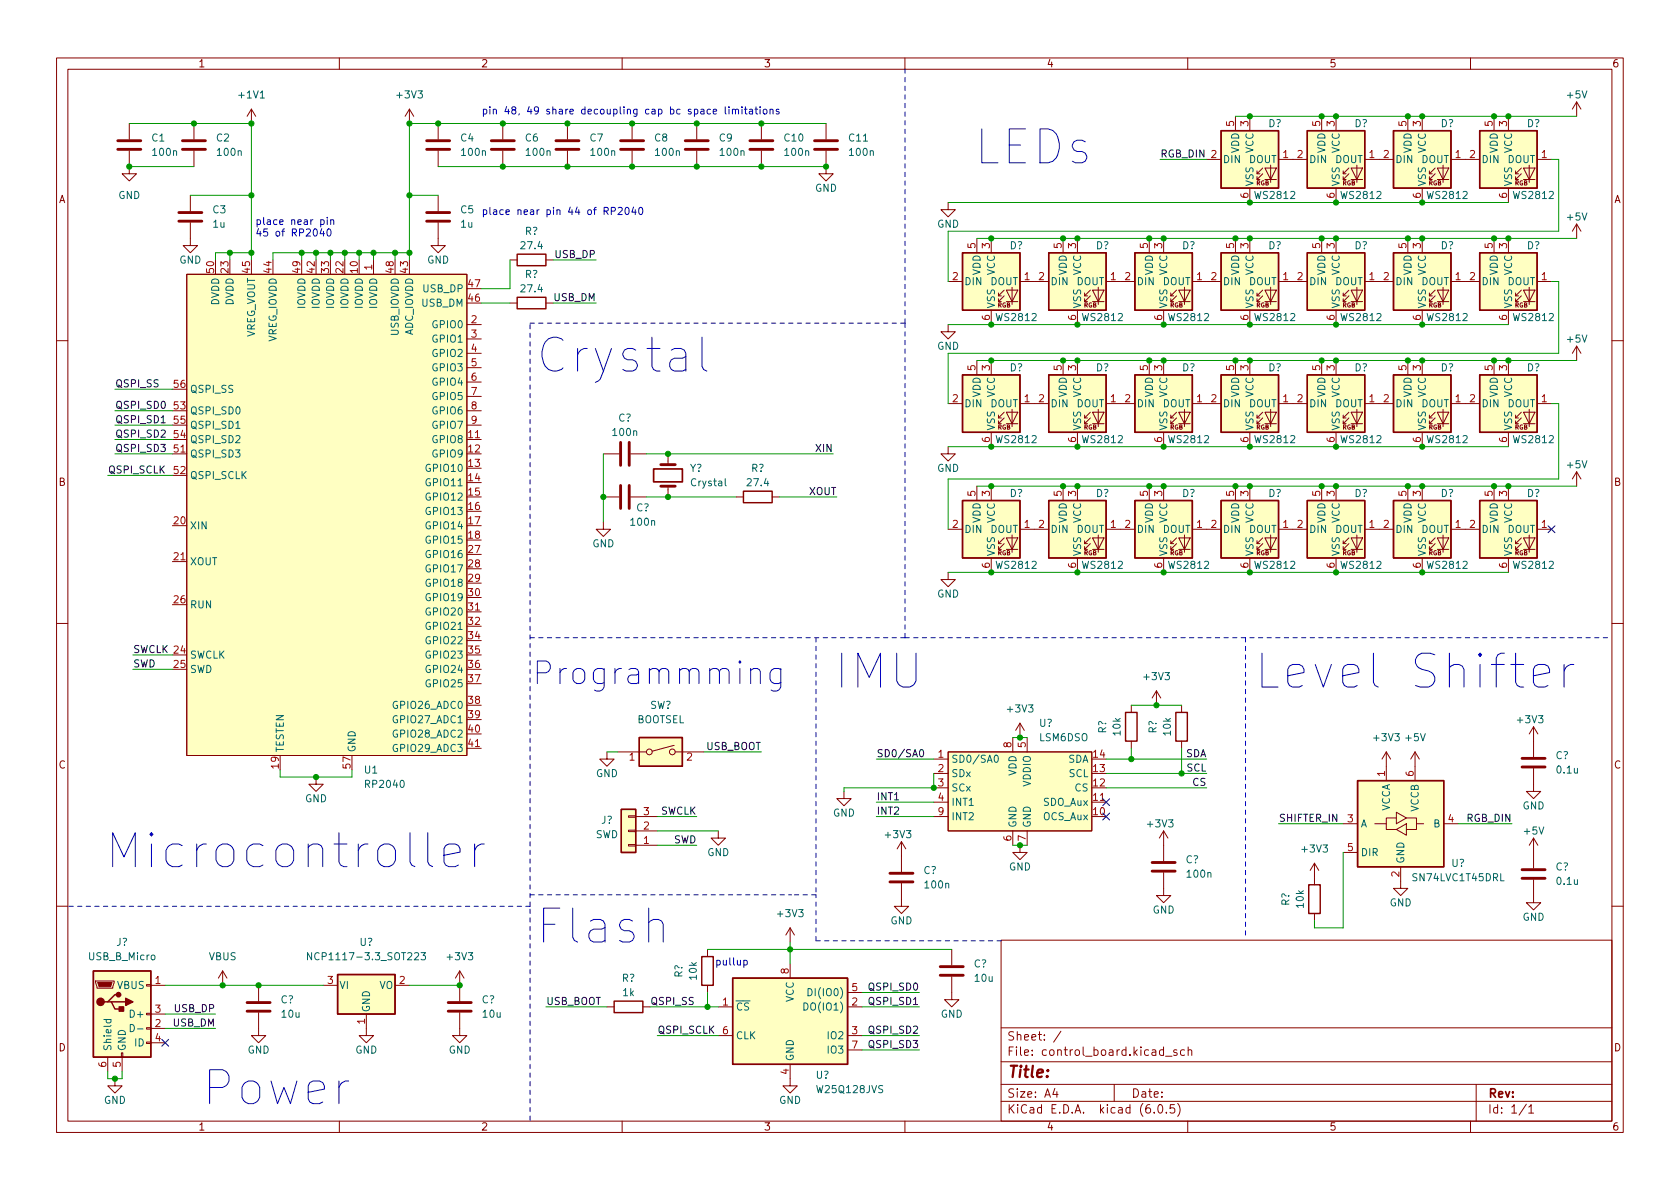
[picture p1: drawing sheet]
<svg xmlns="http://www.w3.org/2000/svg" width="297mm" height="210mm" viewBox="0 0 297 210" stroke-linecap="round" stroke-linejoin="round" font-family="sans-serif">
<defs><g id="words">
<g font-size="8.4" fill="#0000c2">
<text x="172.1" y="29.1">LEDs</text>
<text x="94.6" y="65.9">Crystal</text>
<text x="147.3" y="121.8">IMU</text>
<text x="221.6" y="121.8">Level Shifter</text>
<text x="18.4" y="153.5">Microcontroller</text>
<text x="94.6" y="166.9">Flash</text>
<text x="35.6" y="195.4">Power</text>
</g>
<text font-size="5.6" fill="#0000c2" x="94" y="121.1">Programmming</text>
<text font-size="2.8" fill="#840000" x="178" y="190.6">Title:</text>
<g font-size="2.1" fill="#840000">
<text x="178" y="184">Sheet: /</text>
<text x="178" y="186.7">File: control_board.kicad_sch</text>
<text x="178" y="196.9">KiCad E.D.A. kicad (6.0.5)</text>
<text x="178" y="194.1">Size: A4</text>
<text x="200" y="194.1">Date:</text>
<text x="263" y="194.1">Rev:</text>
<text x="263" y="196.9">Id: 1/1</text>
</g>
<g font-size="1.8" fill="#840000">
<text x="35" y="11.9">1</text>
<text x="85" y="11.9">2</text>
<text x="135" y="11.9">3</text>
<text x="185" y="11.9">4</text>
<text x="235" y="11.9">5</text>
<text x="285" y="11.9">6</text>
<text x="10.3" y="35.9">A</text>
<text x="285.3" y="35.9">A</text>
<text x="10.3" y="85.9">B</text>
<text x="285.3" y="85.9">B</text>
<text x="10.3" y="135.9">C</text>
<text x="285.3" y="135.9">C</text>
<text x="10.3" y="185.9">D</text>
<text x="285.3" y="185.9">D</text>
<text x="35" y="199.9">1</text>
<text x="85" y="199.9">2</text>
<text x="135" y="199.9">3</text>
<text x="185" y="199.9">4</text>
<text x="235" y="199.9">5</text>
<text x="285" y="199.9">6</text>
</g>
<g font-size="1.8" fill="#006464">
<text x="42.4" y="17.4">+1V1</text>
<text x="70.3" y="17.4">+3V3</text>
<text x="277.2" y="17.4">+5V</text>
<text x="224.2" y="22.5">D?</text>
<text x="239.5" y="22.5">D?</text>
<text x="254.7" y="22.5">D?</text>
<text x="270" y="22.5">D?</text>
<text x="26.9" y="25">C1</text>
<text x="27.1" y="27.6">100n</text>
<text x="38.3" y="25">C2</text>
<text x="38.6" y="27.6">100n</text>
<text x="81.5" y="25">C4</text>
<text x="81.7" y="27.6">100n</text>
<text x="92.9" y="25">C6</text>
<text x="93.2" y="27.6">100n</text>
<text x="104.3" y="25">C7</text>
<text x="104.6" y="27.6">100n</text>
<text x="115.8" y="25">C8</text>
<text x="116" y="27.6">100n</text>
<text x="127.2" y="25">C9</text>
<text x="127.5" y="27.6">100n</text>
<text x="138.7" y="25">C10</text>
<text x="138.9" y="27.6">100n</text>
<text x="150.2" y="25">C11</text>
<text x="150.3" y="27.6">100n</text>
<text x="216.2" y="28.8">DIN</text>
<text x="219.1" y="27.1" transform="rotate(-90 219.1 27.1)">VDD</text>
<text x="220.8" y="28.8">DOUT</text>
<text x="221.6" y="27.1" transform="rotate(-90 221.6 27.1)">VCC</text>
<text x="231.4" y="28.8">DIN</text>
<text x="234.3" y="27.1" transform="rotate(-90 234.3 27.1)">VDD</text>
<text x="236" y="28.8">DOUT</text>
<text x="236.9" y="27.1" transform="rotate(-90 236.9 27.1)">VCC</text>
<text x="246.6" y="28.8">DIN</text>
<text x="249.6" y="27.1" transform="rotate(-90 249.6 27.1)">VDD</text>
<text x="251.3" y="28.8">DOUT</text>
<text x="252.1" y="27.1" transform="rotate(-90 252.1 27.1)">VCC</text>
<text x="261.9" y="28.8">DIN</text>
<text x="264.8" y="27.1" transform="rotate(-90 264.8 27.1)">VDD</text>
<text x="266.5" y="28.8">DOUT</text>
<text x="267.3" y="27.1" transform="rotate(-90 267.3 27.1)">VCC</text>
<text x="20.9" y="35.2">GND</text>
<text x="144.1" y="33.9">GND</text>
<text x="221.6" y="33" transform="rotate(-90 221.6 33)">VSS</text>
<text x="222" y="35.2">WS2812</text>
<text x="236.9" y="33" transform="rotate(-90 236.9 33)">VSS</text>
<text x="237.3" y="35.2">WS2812</text>
<text x="252.1" y="33" transform="rotate(-90 252.1 33)">VSS</text>
<text x="252.5" y="35.2">WS2812</text>
<text x="267.3" y="33" transform="rotate(-90 267.3 33)">VSS</text>
<text x="267.8" y="35.2">WS2812</text>
<text x="37.7" y="37.7">C3</text>
<text x="37.7" y="40.3">1u</text>
<text x="81.5" y="37.7">C5</text>
<text x="81.5" y="40.3">1u</text>
<text x="92.8" y="41.5">R?</text>
<text x="165.7" y="40.3">GND</text>
<text x="277.2" y="39">+5V</text>
<text x="31.7" y="46.6">GND</text>
<text x="75.5" y="46.6">GND</text>
<text x="92.3" y="44.1">27.4</text>
<text x="178.5" y="44.1">D?</text>
<text x="193.8" y="44.1">D?</text>
<text x="209" y="44.1">D?</text>
<text x="224.2" y="44.1">D?</text>
<text x="239.5" y="44.1">D?</text>
<text x="254.7" y="44.1">D?</text>
<text x="270" y="44.1">D?</text>
<text x="74.9" y="51.7">USB_DP</text>
<text x="92.3" y="51.7">27.4</text>
<text x="92.8" y="49.1">R?</text>
<text x="170.4" y="50.4">DIN</text>
<text x="173.4" y="48.7" transform="rotate(-90 173.4 48.7)">VDD</text>
<text x="175.1" y="50.4">DOUT</text>
<text x="175.9" y="48.7" transform="rotate(-90 175.9 48.7)">VCC</text>
<text x="185.7" y="50.4">DIN</text>
<text x="188.6" y="48.7" transform="rotate(-90 188.6 48.7)">VDD</text>
<text x="190.3" y="50.4">DOUT</text>
<text x="191.1" y="48.7" transform="rotate(-90 191.1 48.7)">VCC</text>
<text x="200.9" y="50.4">DIN</text>
<text x="203.8" y="48.7" transform="rotate(-90 203.8 48.7)">VDD</text>
<text x="205.6" y="50.4">DOUT</text>
<text x="206.4" y="48.7" transform="rotate(-90 206.4 48.7)">VCC</text>
<text x="216.2" y="50.4">DIN</text>
<text x="219.1" y="48.7" transform="rotate(-90 219.1 48.7)">VDD</text>
<text x="220.8" y="50.4">DOUT</text>
<text x="221.6" y="48.7" transform="rotate(-90 221.6 48.7)">VCC</text>
<text x="231.4" y="50.4">DIN</text>
<text x="234.3" y="48.7" transform="rotate(-90 234.3 48.7)">VDD</text>
<text x="236" y="50.4">DOUT</text>
<text x="236.9" y="48.7" transform="rotate(-90 236.9 48.7)">VCC</text>
<text x="246.6" y="50.4">DIN</text>
<text x="249.6" y="48.7" transform="rotate(-90 249.6 48.7)">VDD</text>
<text x="251.3" y="50.4">DOUT</text>
<text x="252.1" y="48.7" transform="rotate(-90 252.1 48.7)">VCC</text>
<text x="261.9" y="50.4">DIN</text>
<text x="264.8" y="48.7" transform="rotate(-90 264.8 48.7)">VDD</text>
<text x="266.5" y="50.4">DOUT</text>
<text x="267.3" y="48.7" transform="rotate(-90 267.3 48.7)">VCC</text>
<text x="38.7" y="54" transform="rotate(-90 38.7 54)">DVDD</text>
<text x="41.3" y="54" transform="rotate(-90 41.3 54)">DVDD</text>
<text x="45.1" y="59.9" transform="rotate(-90 45.1 59.9)">VREG_VOUT</text>
<text x="54" y="54.6" transform="rotate(-90 54 54.6)">IOVDD</text>
<text x="56.5" y="54.6" transform="rotate(-90 56.5 54.6)">IOVDD</text>
<text x="59.1" y="54.6" transform="rotate(-90 59.1 54.6)">IOVDD</text>
<text x="61.6" y="54.6" transform="rotate(-90 61.6 54.6)">IOVDD</text>
<text x="64.1" y="54.6" transform="rotate(-90 64.1 54.6)">IOVDD</text>
<text x="66.7" y="54.6" transform="rotate(-90 66.7 54.6)">IOVDD</text>
<text x="70.5" y="59.3" transform="rotate(-90 70.5 59.3)">USB_IOVDD</text>
<text x="73" y="59.4" transform="rotate(-90 73 59.4)">ADC_IOVDD</text>
<text x="74.6" y="54.2">USB_DM</text>
<text x="76.6" y="58">GPIO0</text>
<text x="175.9" y="54.6" transform="rotate(-90 175.9 54.6)">VSS</text>
<text x="176.3" y="56.8">WS2812</text>
<text x="191.1" y="54.6" transform="rotate(-90 191.1 54.6)">VSS</text>
<text x="191.6" y="56.8">WS2812</text>
<text x="206.4" y="54.6" transform="rotate(-90 206.4 54.6)">VSS</text>
<text x="206.8" y="56.8">WS2812</text>
<text x="221.6" y="54.6" transform="rotate(-90 221.6 54.6)">VSS</text>
<text x="222" y="56.8">WS2812</text>
<text x="236.9" y="54.6" transform="rotate(-90 236.9 54.6)">VSS</text>
<text x="237.3" y="56.8">WS2812</text>
<text x="252.1" y="54.6" transform="rotate(-90 252.1 54.6)">VSS</text>
<text x="252.5" y="56.8">WS2812</text>
<text x="267.3" y="54.6" transform="rotate(-90 267.3 54.6)">VSS</text>
<text x="267.8" y="56.8">WS2812</text>
<text x="48.9" y="60.6" transform="rotate(-90 48.9 60.6)">VREG_IOVDD</text>
<text x="76.6" y="60.6">GPIO1</text>
<text x="76.6" y="63.1">GPIO2</text>
<text x="76.6" y="65.7">GPIO3</text>
<text x="165.7" y="61.8">GND</text>
<text x="178.5" y="65.7">D?</text>
<text x="193.8" y="65.7">D?</text>
<text x="209" y="65.7">D?</text>
<text x="224.2" y="65.7">D?</text>
<text x="239.5" y="65.7">D?</text>
<text x="254.7" y="65.7">D?</text>
<text x="270" y="65.7">D?</text>
<text x="277.2" y="60.6">+5V</text>
<text x="33.5" y="69.5">QSPI_SS</text>
<text x="76.6" y="68.2">GPIO4</text>
<text x="76.6" y="70.7">GPIO5</text>
<text x="173.4" y="70.3" transform="rotate(-90 173.4 70.3)">VDD</text>
<text x="175.9" y="70.3" transform="rotate(-90 175.9 70.3)">VCC</text>
<text x="188.6" y="70.3" transform="rotate(-90 188.6 70.3)">VDD</text>
<text x="191.1" y="70.3" transform="rotate(-90 191.1 70.3)">VCC</text>
<text x="203.8" y="70.3" transform="rotate(-90 203.8 70.3)">VDD</text>
<text x="206.4" y="70.3" transform="rotate(-90 206.4 70.3)">VCC</text>
<text x="219.1" y="70.3" transform="rotate(-90 219.1 70.3)">VDD</text>
<text x="221.6" y="70.3" transform="rotate(-90 221.6 70.3)">VCC</text>
<text x="234.3" y="70.3" transform="rotate(-90 234.3 70.3)">VDD</text>
<text x="236.9" y="70.3" transform="rotate(-90 236.9 70.3)">VCC</text>
<text x="249.6" y="70.3" transform="rotate(-90 249.6 70.3)">VDD</text>
<text x="252.1" y="70.3" transform="rotate(-90 252.1 70.3)">VCC</text>
<text x="264.8" y="70.3" transform="rotate(-90 264.8 70.3)">VDD</text>
<text x="267.3" y="70.3" transform="rotate(-90 267.3 70.3)">VCC</text>
<text x="33.5" y="73.3">QSPI_SD0</text>
<text x="33.5" y="75.8">QSPI_SD1</text>
<text x="76.6" y="73.3">GPIO6</text>
<text x="76.6" y="75.8">GPIO7</text>
<text x="108.5" y="77.1">100n</text>
<text x="109.3" y="74.5">C?</text>
<text x="170.4" y="72">DIN</text>
<text x="175.1" y="72">DOUT</text>
<text x="175.9" y="76.2" transform="rotate(-90 175.9 76.2)">VSS</text>
<text x="185.7" y="72">DIN</text>
<text x="190.3" y="72">DOUT</text>
<text x="191.1" y="76.2" transform="rotate(-90 191.1 76.2)">VSS</text>
<text x="200.9" y="72">DIN</text>
<text x="205.6" y="72">DOUT</text>
<text x="206.4" y="76.2" transform="rotate(-90 206.4 76.2)">VSS</text>
<text x="216.2" y="72">DIN</text>
<text x="220.8" y="72">DOUT</text>
<text x="221.6" y="76.2" transform="rotate(-90 221.6 76.2)">VSS</text>
<text x="231.4" y="72">DIN</text>
<text x="236" y="72">DOUT</text>
<text x="236.9" y="76.2" transform="rotate(-90 236.9 76.2)">VSS</text>
<text x="246.6" y="72">DIN</text>
<text x="251.3" y="72">DOUT</text>
<text x="252.1" y="76.2" transform="rotate(-90 252.1 76.2)">VSS</text>
<text x="261.9" y="72">DIN</text>
<text x="266.5" y="72">DOUT</text>
<text x="267.3" y="76.2" transform="rotate(-90 267.3 76.2)">VSS</text>
<text x="33.5" y="80.9">QSPI_SD3</text>
<text x="33.5" y="78.4">QSPI_SD2</text>
<text x="75.7" y="83.4">GPIO10</text>
<text x="76.6" y="78.4">GPIO8</text>
<text x="76.6" y="80.9">GPIO9</text>
<text x="122" y="83.4">Y?</text>
<text x="132.8" y="83.4">R?</text>
<text x="165.7" y="83.4">GND</text>
<text x="176.3" y="78.4">WS2812</text>
<text x="191.6" y="78.4">WS2812</text>
<text x="206.8" y="78.4">WS2812</text>
<text x="222" y="78.4">WS2812</text>
<text x="237.3" y="78.4">WS2812</text>
<text x="252.5" y="78.4">WS2812</text>
<text x="267.8" y="78.4">WS2812</text>
<text x="277.2" y="82.8">+5V</text>
<text x="33.5" y="84.7">QSPI_SCLK</text>
<text x="75.7" y="86">GPIO11</text>
<text x="75.7" y="88.5">GPIO12</text>
<text x="122.3" y="86">Crystal</text>
<text x="132.3" y="86">27.4</text>
<text x="178.5" y="87.9">D?</text>
<text x="193.8" y="87.9">D?</text>
<text x="209" y="87.9">D?</text>
<text x="224.2" y="87.9">D?</text>
<text x="239.5" y="87.9">D?</text>
<text x="254.7" y="87.9">D?</text>
<text x="270" y="87.9">D?</text>
<text x="33.5" y="93.6">XIN</text>
<text x="75.7" y="91.1">GPIO13</text>
<text x="75.7" y="93.6">GPIO14</text>
<text x="111.6" y="93">100n</text>
<text x="112.5" y="90.4">C?</text>
<text x="170.4" y="94.2">DIN</text>
<text x="173.4" y="92.5" transform="rotate(-90 173.4 92.5)">VDD</text>
<text x="175.1" y="94.2">DOUT</text>
<text x="175.9" y="92.5" transform="rotate(-90 175.9 92.5)">VCC</text>
<text x="185.7" y="94.2">DIN</text>
<text x="188.6" y="92.5" transform="rotate(-90 188.6 92.5)">VDD</text>
<text x="190.3" y="94.2">DOUT</text>
<text x="191.1" y="92.5" transform="rotate(-90 191.1 92.5)">VCC</text>
<text x="200.9" y="94.2">DIN</text>
<text x="203.8" y="92.5" transform="rotate(-90 203.8 92.5)">VDD</text>
<text x="205.6" y="94.2">DOUT</text>
<text x="206.4" y="92.5" transform="rotate(-90 206.4 92.5)">VCC</text>
<text x="216.2" y="94.2">DIN</text>
<text x="219.1" y="92.5" transform="rotate(-90 219.1 92.5)">VDD</text>
<text x="220.8" y="94.2">DOUT</text>
<text x="221.6" y="92.5" transform="rotate(-90 221.6 92.5)">VCC</text>
<text x="231.4" y="94.2">DIN</text>
<text x="234.3" y="92.5" transform="rotate(-90 234.3 92.5)">VDD</text>
<text x="236" y="94.2">DOUT</text>
<text x="236.9" y="92.5" transform="rotate(-90 236.9 92.5)">VCC</text>
<text x="246.6" y="94.2">DIN</text>
<text x="249.6" y="92.5" transform="rotate(-90 249.6 92.5)">VDD</text>
<text x="251.3" y="94.2">DOUT</text>
<text x="252.1" y="92.5" transform="rotate(-90 252.1 92.5)">VCC</text>
<text x="261.9" y="94.2">DIN</text>
<text x="264.8" y="92.5" transform="rotate(-90 264.8 92.5)">VDD</text>
<text x="266.5" y="94.2">DOUT</text>
<text x="267.3" y="92.5" transform="rotate(-90 267.3 92.5)">VCC</text>
<text x="33.5" y="99.9">XOUT</text>
<text x="75.7" y="96.1">GPIO15</text>
<text x="75.7" y="98.7">GPIO16</text>
<text x="75.7" y="101.2">GPIO17</text>
<text x="104.7" y="96.8">GND</text>
<text x="175.9" y="98.4" transform="rotate(-90 175.9 98.4)">VSS</text>
<text x="176.3" y="100.6">WS2812</text>
<text x="191.1" y="98.4" transform="rotate(-90 191.1 98.4)">VSS</text>
<text x="191.6" y="100.6">WS2812</text>
<text x="206.4" y="98.4" transform="rotate(-90 206.4 98.4)">VSS</text>
<text x="206.8" y="100.6">WS2812</text>
<text x="221.6" y="98.4" transform="rotate(-90 221.6 98.4)">VSS</text>
<text x="222" y="100.6">WS2812</text>
<text x="236.9" y="98.4" transform="rotate(-90 236.9 98.4)">VSS</text>
<text x="237.3" y="100.6">WS2812</text>
<text x="252.1" y="98.4" transform="rotate(-90 252.1 98.4)">VSS</text>
<text x="252.5" y="100.6">WS2812</text>
<text x="267.3" y="98.4" transform="rotate(-90 267.3 98.4)">VSS</text>
<text x="267.8" y="100.6">WS2812</text>
<text x="33.5" y="107.6">RUN</text>
<text x="75.7" y="103.8">GPIO18</text>
<text x="75.7" y="106.3">GPIO19</text>
<text x="165.7" y="105.7">GND</text>
<text x="75.7" y="108.8">GPIO20</text>
<text x="75.7" y="111.4">GPIO21</text>
<text x="75.7" y="113.9">GPIO22</text>
<text x="33.5" y="116.5">SWCLK</text>
<text x="33.5" y="119">SWD</text>
<text x="75.7" y="116.5">GPIO23</text>
<text x="75.7" y="119">GPIO24</text>
<text x="69.9" y="125.3">GPIO26_ADC0</text>
<text x="75.7" y="121.5">GPIO25</text>
<text x="114.9" y="125.3">SW?</text>
<text x="178.3" y="126">+3V3</text>
<text x="202.4" y="120.3">+3V3</text>
<text x="69.9" y="127.9">GPIO27_ADC1</text>
<text x="69.9" y="130.4">GPIO28_ADC2</text>
<text x="112.6" y="127.9">BOOTSEL</text>
<text x="183.7" y="128.5">U?</text>
<text x="183.8" y="131.1">LSM6DSO</text>
<text x="195.6" y="129.7" transform="rotate(-90 195.6 129.7)">R?</text>
<text x="198.1" y="130" transform="rotate(-90 198.1 130)">10k</text>
<text x="204.5" y="129.7" transform="rotate(-90 204.5 129.7)">R?</text>
<text x="207" y="130" transform="rotate(-90 207 130)">10k</text>
<text x="243" y="131.1">+3V3</text>
<text x="248.6" y="131.1">+5V</text>
<text x="268.4" y="127.9">+3V3</text>
<text x="50.2" y="133.1" transform="rotate(-90 50.2 133.1)">TESTEN</text>
<text x="62.9" y="133.1" transform="rotate(-90 62.9 133.1)">GND</text>
<text x="64.5" y="136.8">U1</text>
<text x="69.9" y="133">GPIO29_ADC3</text>
<text x="105.3" y="137.4">GND</text>
<text x="168.1" y="137.4">SDx</text>
<text x="168.1" y="134.9">SD0/SA0</text>
<text x="179.7" y="137.2" transform="rotate(-90 179.7 137.2)">VDD</text>
<text x="188.8" y="134.9">SDA</text>
<text x="189" y="137.4">SCL</text>
<text x="275" y="134.2">C?</text>
<text x="275.4" y="136.8">0.1u</text>
<text x="53.9" y="141.9">GND</text>
<text x="64.8" y="139.3">RP2040</text>
<text x="168.1" y="139.9">SCx</text>
<text x="168.1" y="142.5">INT1</text>
<text x="182.2" y="139.1" transform="rotate(-90 182.2 139.1)">VDDIO</text>
<text x="184.4" y="142.5">SDO_Aux</text>
<text x="190.1" y="139.9">CS</text>
<text x="245.7" y="143.6" transform="rotate(-90 245.7 143.6)">VCCA</text>
<text x="250.8" y="143.6" transform="rotate(-90 250.8 143.6)">VCCB</text>
<text x="269.2" y="143.1">GND</text>
<text x="105.3" y="148.2">SWD</text>
<text x="106.3" y="145.7">J?</text>
<text x="147.3" y="144.4">GND</text>
<text x="156.7" y="148.2">+3V3</text>
<text x="168.1" y="145">INT2</text>
<text x="179.7" y="146.4" transform="rotate(-90 179.7 146.4)">GND</text>
<text x="182.2" y="146.4" transform="rotate(-90 182.2 146.4)">GND</text>
<text x="184.4" y="145">OCS_Aux</text>
<text x="203" y="146.3">+3V3</text>
<text x="240.5" y="146.3">A</text>
<text x="253.5" y="146.3">B</text>
<text x="269.5" y="147.6">+5V</text>
<text x="125" y="151.4">GND</text>
<text x="163.3" y="154.6">C?</text>
<text x="178.4" y="153.9">GND</text>
<text x="209.6" y="152.6">C?</text>
<text x="210" y="155.2">100n</text>
<text x="230.3" y="150.7">+3V3</text>
<text x="240.5" y="151.4">DIR</text>
<text x="248.3" y="152.8" transform="rotate(-90 248.3 152.8)">GND</text>
<text x="250" y="155.8">SN74LVC1T45DRL</text>
<text x="256.6" y="153.3">U?</text>
<text x="275" y="153.9">C?</text>
<text x="163.6" y="157.1">100n</text>
<text x="203.8" y="161.5">GND</text>
<text x="228" y="160.2" transform="rotate(-90 228 160.2)">R?</text>
<text x="230.5" y="160.5" transform="rotate(-90 230.5 160.5)">10k</text>
<text x="245.7" y="160.3">GND</text>
<text x="275.4" y="156.5">0.1u</text>
<text x="20.6" y="167.3">J?</text>
<text x="63.6" y="167.3">U?</text>
<text x="137.6" y="162.2">+3V3</text>
<text x="157.4" y="163.4">GND</text>
<text x="269.2" y="162.8">GND</text>
<text x="15.7" y="169.8">USB_B_Micro</text>
<text x="36.9" y="169.8">VBUS</text>
<text x="55.6" y="169.8">NCP1117-3.3_SOT223</text>
<text x="79.2" y="169.8">+3V3</text>
<text x="109.9" y="173.6">R?</text>
<text x="120.6" y="172.9" transform="rotate(-90 120.6 172.9)">R?</text>
<text x="123.2" y="173.2" transform="rotate(-90 123.2 173.2)">10k</text>
<text x="172.2" y="171.1">C?</text>
<text x="172.4" y="173.6">10u</text>
<text x="20.7" y="174.9">VBUS</text>
<text x="23.3" y="180">D+</text>
<text x="49.6" y="177.4">C?</text>
<text x="49.9" y="180">10u</text>
<text x="59.9" y="174.9">VI</text>
<text x="65.4" y="179.1" transform="rotate(-90 65.4 179.1)">GND</text>
<text x="67" y="174.9">VO</text>
<text x="85.2" y="177.4">C?</text>
<text x="85.4" y="180">10u</text>
<text x="110.1" y="176.1">1k</text>
<text x="130" y="178.7">~{CS}</text>
<text x="140.3" y="177.2" transform="rotate(-90 140.3 177.2)">VCC</text>
<text x="142.7" y="178.7">DO(IO1)</text>
<text x="143.6" y="176.1">DI(IO0)</text>
<text x="166.3" y="180">GND</text>
<text x="19.7" y="185.9" transform="rotate(-90 19.7 185.9)">Shield</text>
<text x="22.2" y="185.9" transform="rotate(-90 22.2 185.9)">GND</text>
<text x="23.9" y="185">ID</text>
<text x="130" y="183.8">CLK</text>
<text x="146.5" y="183.8">IO2</text>
<text x="43.8" y="186.3">GND</text>
<text x="62.8" y="186.3">GND</text>
<text x="79.3" y="186.3">GND</text>
<text x="140.3" y="187.7" transform="rotate(-90 140.3 187.7)">GND</text>
<text x="144.3" y="190.7">U?</text>
<text x="146.5" y="186.3">IO3</text>
<text x="18.4" y="195.2">GND</text>
<text x="137.7" y="195.2">GND</text>
<text x="144.6" y="193.3">W25Q128JVS</text>
</g>
<g font-size="1.8" fill="#0000c2">
<text x="85.1" y="20.2">pin 48, 49 share decoupling cap bc space limitations</text>
<text x="45.1" y="39.8">place near pin</text>
<text x="45.1" y="41.8">45 of RP2040</text>
<text x="85.1" y="38">place near pin 44 of RP2040</text>
<text x="126.4" y="170.7">pullup</text>
</g>
<g font-size="1.8" fill="#a90000">
<text x="218.2" y="22.3" transform="rotate(-90 218.2 22.3)">5</text>
<text x="220.7" y="22.3" transform="rotate(-90 220.7 22.3)">3</text>
<text x="233.4" y="22.3" transform="rotate(-90 233.4 22.3)">5</text>
<text x="236" y="22.3" transform="rotate(-90 236 22.3)">3</text>
<text x="248.7" y="22.3" transform="rotate(-90 248.7 22.3)">5</text>
<text x="251.2" y="22.3" transform="rotate(-90 251.2 22.3)">3</text>
<text x="263.9" y="22.3" transform="rotate(-90 263.9 22.3)">5</text>
<text x="266.4" y="22.3" transform="rotate(-90 266.4 22.3)">3</text>
<text x="226.8" y="27.9">1</text>
<text x="229.4" y="27.9">2</text>
<text x="242.1" y="27.9">1</text>
<text x="244.6" y="27.9">2</text>
<text x="257.3" y="27.9">1</text>
<text x="259.9" y="27.9">2</text>
<text x="272.6" y="27.9">1</text>
<text x="220.7" y="35" transform="rotate(-90 220.7 35)">6</text>
<text x="236" y="35" transform="rotate(-90 236 35)">6</text>
<text x="251.2" y="35" transform="rotate(-90 251.2 35)">6</text>
<text x="266.4" y="35" transform="rotate(-90 266.4 35)">6</text>
<text x="65.8" y="47.7" transform="rotate(-90 65.8 47.7)">1</text>
<text x="172.5" y="43.9" transform="rotate(-90 172.5 43.9)">5</text>
<text x="175" y="43.9" transform="rotate(-90 175 43.9)">3</text>
<text x="187.7" y="43.9" transform="rotate(-90 187.7 43.9)">5</text>
<text x="190.2" y="43.9" transform="rotate(-90 190.2 43.9)">3</text>
<text x="202.9" y="43.9" transform="rotate(-90 202.9 43.9)">5</text>
<text x="205.5" y="43.9" transform="rotate(-90 205.5 43.9)">3</text>
<text x="218.2" y="43.9" transform="rotate(-90 218.2 43.9)">5</text>
<text x="220.7" y="43.9" transform="rotate(-90 220.7 43.9)">3</text>
<text x="233.4" y="43.9" transform="rotate(-90 233.4 43.9)">5</text>
<text x="236" y="43.9" transform="rotate(-90 236 43.9)">3</text>
<text x="248.7" y="43.9" transform="rotate(-90 248.7 43.9)">5</text>
<text x="251.2" y="43.9" transform="rotate(-90 251.2 43.9)">3</text>
<text x="263.9" y="43.9" transform="rotate(-90 263.9 43.9)">5</text>
<text x="266.4" y="43.9" transform="rotate(-90 266.4 43.9)">3</text>
<text x="37.8" y="48.2" transform="rotate(-90 37.8 48.2)">50</text>
<text x="40.4" y="48.2" transform="rotate(-90 40.4 48.2)">23</text>
<text x="44.2" y="48.2" transform="rotate(-90 44.2 48.2)">45</text>
<text x="48" y="48.2" transform="rotate(-90 48 48.2)">44</text>
<text x="53.1" y="48.2" transform="rotate(-90 53.1 48.2)">49</text>
<text x="55.6" y="48.2" transform="rotate(-90 55.6 48.2)">42</text>
<text x="58.2" y="48.2" transform="rotate(-90 58.2 48.2)">33</text>
<text x="60.7" y="48.2" transform="rotate(-90 60.7 48.2)">22</text>
<text x="63.2" y="48.2" transform="rotate(-90 63.2 48.2)">10</text>
<text x="69.6" y="48.2" transform="rotate(-90 69.6 48.2)">48</text>
<text x="72.1" y="48.2" transform="rotate(-90 72.1 48.2)">43</text>
<text x="82.8" y="53.3">46</text>
<text x="82.8" y="50.8">47</text>
<text x="168.4" y="49.5">2</text>
<text x="181.1" y="49.5">1</text>
<text x="183.7" y="49.5">2</text>
<text x="196.4" y="49.5">1</text>
<text x="198.9" y="49.5">2</text>
<text x="211.6" y="49.5">1</text>
<text x="214.1" y="49.5">2</text>
<text x="226.8" y="49.5">1</text>
<text x="229.4" y="49.5">2</text>
<text x="242.1" y="49.5">1</text>
<text x="244.6" y="49.5">2</text>
<text x="257.3" y="49.5">1</text>
<text x="259.9" y="49.5">2</text>
<text x="272.6" y="49.5">1</text>
<text x="83.3" y="57.1">2</text>
<text x="83.3" y="59.7">3</text>
<text x="175" y="56.6" transform="rotate(-90 175 56.6)">6</text>
<text x="190.2" y="56.6" transform="rotate(-90 190.2 56.6)">6</text>
<text x="205.5" y="56.6" transform="rotate(-90 205.5 56.6)">6</text>
<text x="220.7" y="56.6" transform="rotate(-90 220.7 56.6)">6</text>
<text x="236" y="56.6" transform="rotate(-90 236 56.6)">6</text>
<text x="251.2" y="56.6" transform="rotate(-90 251.2 56.6)">6</text>
<text x="266.4" y="56.6" transform="rotate(-90 266.4 56.6)">6</text>
<text x="83.3" y="62.2">4</text>
<text x="83.3" y="64.8">5</text>
<text x="172.5" y="65.5" transform="rotate(-90 172.5 65.5)">5</text>
<text x="175" y="65.5" transform="rotate(-90 175 65.5)">3</text>
<text x="187.7" y="65.5" transform="rotate(-90 187.7 65.5)">5</text>
<text x="190.2" y="65.5" transform="rotate(-90 190.2 65.5)">3</text>
<text x="202.9" y="65.5" transform="rotate(-90 202.9 65.5)">5</text>
<text x="205.5" y="65.5" transform="rotate(-90 205.5 65.5)">3</text>
<text x="218.2" y="65.5" transform="rotate(-90 218.2 65.5)">5</text>
<text x="220.7" y="65.5" transform="rotate(-90 220.7 65.5)">3</text>
<text x="233.4" y="65.5" transform="rotate(-90 233.4 65.5)">5</text>
<text x="236" y="65.5" transform="rotate(-90 236 65.5)">3</text>
<text x="248.7" y="65.5" transform="rotate(-90 248.7 65.5)">5</text>
<text x="251.2" y="65.5" transform="rotate(-90 251.2 65.5)">3</text>
<text x="263.9" y="65.5" transform="rotate(-90 263.9 65.5)">5</text>
<text x="266.4" y="65.5" transform="rotate(-90 266.4 65.5)">3</text>
<text x="30.8" y="68.6">56</text>
<text x="83.3" y="67.3">6</text>
<text x="83.3" y="69.8">7</text>
<text x="168.4" y="71.1">2</text>
<text x="181.1" y="71.1">1</text>
<text x="183.7" y="71.1">2</text>
<text x="196.4" y="71.1">1</text>
<text x="198.9" y="71.1">2</text>
<text x="211.6" y="71.1">1</text>
<text x="214.1" y="71.1">2</text>
<text x="226.8" y="71.1">1</text>
<text x="229.4" y="71.1">2</text>
<text x="242.1" y="71.1">1</text>
<text x="244.6" y="71.1">2</text>
<text x="257.3" y="71.1">1</text>
<text x="259.9" y="71.1">2</text>
<text x="272.6" y="71.1">1</text>
<text x="30.8" y="72.4">53</text>
<text x="30.8" y="77.5">54</text>
<text x="30.8" y="74.9">55</text>
<text x="82.8" y="77.5">11</text>
<text x="83.3" y="72.4">8</text>
<text x="83.3" y="74.9">9</text>
<text x="30.8" y="80">51</text>
<text x="30.8" y="83.8">52</text>
<text x="82.8" y="80">12</text>
<text x="82.8" y="82.5">13</text>
<text x="175" y="78.2" transform="rotate(-90 175 78.2)">6</text>
<text x="190.2" y="78.2" transform="rotate(-90 190.2 78.2)">6</text>
<text x="205.5" y="78.2" transform="rotate(-90 205.5 78.2)">6</text>
<text x="220.7" y="78.2" transform="rotate(-90 220.7 78.2)">6</text>
<text x="236" y="78.2" transform="rotate(-90 236 78.2)">6</text>
<text x="251.2" y="78.2" transform="rotate(-90 251.2 78.2)">6</text>
<text x="266.4" y="78.2" transform="rotate(-90 266.4 78.2)">6</text>
<text x="82.8" y="85.1">14</text>
<text x="82.8" y="87.6">15</text>
<text x="172.5" y="87.7" transform="rotate(-90 172.5 87.7)">5</text>
<text x="175" y="87.7" transform="rotate(-90 175 87.7)">3</text>
<text x="187.7" y="87.7" transform="rotate(-90 187.7 87.7)">5</text>
<text x="190.2" y="87.7" transform="rotate(-90 190.2 87.7)">3</text>
<text x="202.9" y="87.7" transform="rotate(-90 202.9 87.7)">5</text>
<text x="205.5" y="87.7" transform="rotate(-90 205.5 87.7)">3</text>
<text x="218.2" y="87.7" transform="rotate(-90 218.2 87.7)">5</text>
<text x="220.7" y="87.7" transform="rotate(-90 220.7 87.7)">3</text>
<text x="233.4" y="87.7" transform="rotate(-90 233.4 87.7)">5</text>
<text x="236" y="87.7" transform="rotate(-90 236 87.7)">3</text>
<text x="248.7" y="87.7" transform="rotate(-90 248.7 87.7)">5</text>
<text x="251.2" y="87.7" transform="rotate(-90 251.2 87.7)">3</text>
<text x="263.9" y="87.7" transform="rotate(-90 263.9 87.7)">5</text>
<text x="266.4" y="87.7" transform="rotate(-90 266.4 87.7)">3</text>
<text x="30.8" y="92.7">20</text>
<text x="82.8" y="90.2">16</text>
<text x="82.8" y="92.7">17</text>
<text x="82.8" y="95.2">18</text>
<text x="168.4" y="93.3">2</text>
<text x="181.1" y="93.3">1</text>
<text x="183.7" y="93.3">2</text>
<text x="196.4" y="93.3">1</text>
<text x="198.9" y="93.3">2</text>
<text x="211.6" y="93.3">1</text>
<text x="214.1" y="93.3">2</text>
<text x="226.8" y="93.3">1</text>
<text x="229.4" y="93.3">2</text>
<text x="242.1" y="93.3">1</text>
<text x="244.6" y="93.3">2</text>
<text x="257.3" y="93.3">1</text>
<text x="259.9" y="93.3">2</text>
<text x="272.6" y="93.3">1</text>
<text x="30.8" y="99.1">21</text>
<text x="82.8" y="97.8">27</text>
<text x="82.8" y="100.3">28</text>
<text x="175" y="100.4" transform="rotate(-90 175 100.4)">6</text>
<text x="190.2" y="100.4" transform="rotate(-90 190.2 100.4)">6</text>
<text x="205.5" y="100.4" transform="rotate(-90 205.5 100.4)">6</text>
<text x="220.7" y="100.4" transform="rotate(-90 220.7 100.4)">6</text>
<text x="236" y="100.4" transform="rotate(-90 236 100.4)">6</text>
<text x="251.2" y="100.4" transform="rotate(-90 251.2 100.4)">6</text>
<text x="266.4" y="100.4" transform="rotate(-90 266.4 100.4)">6</text>
<text x="30.8" y="106.7">26</text>
<text x="82.8" y="102.9">29</text>
<text x="82.8" y="105.4">30</text>
<text x="82.8" y="107.9">31</text>
<text x="82.8" y="110.5">32</text>
<text x="82.8" y="113">34</text>
<text x="30.8" y="118.1">25</text>
<text x="82.8" y="115.6">35</text>
<text x="82.8" y="118.1">36</text>
<text x="82.8" y="120.6">37</text>
<text x="82.8" y="124.5">38</text>
<text x="82.8" y="127">39</text>
<text x="82.8" y="129.5">40</text>
<text x="49.3" y="135.9" transform="rotate(-90 49.3 135.9)">19</text>
<text x="62" y="135.9" transform="rotate(-90 62 135.9)">57</text>
<text x="82.8" y="132.1">41</text>
<text x="111.3" y="134.5">1</text>
<text x="121.4" y="134.5">2</text>
<text x="165.9" y="136.5">2</text>
<text x="165.9" y="134">1</text>
<text x="178.8" y="132.2" transform="rotate(-90 178.8 132.2)">8</text>
<text x="181.4" y="132.2" transform="rotate(-90 181.4 132.2)">5</text>
<text x="193.3" y="136.5">13</text>
<text x="193.3" y="134">14</text>
<text x="244.9" y="137.3" transform="rotate(-90 244.9 137.3)">1</text>
<text x="249.9" y="137.3" transform="rotate(-90 249.9 137.3)">6</text>
<text x="165.9" y="139.1">3</text>
<text x="165.9" y="141.6">4</text>
<text x="193.3" y="141.6">11</text>
<text x="193.3" y="139.1">12</text>
<text x="113.8" y="149.2">1</text>
<text x="113.8" y="146.7">2</text>
<text x="113.8" y="144.1">3</text>
<text x="165.9" y="144.1">9</text>
<text x="178.8" y="148.7" transform="rotate(-90 178.8 148.7)">6</text>
<text x="181.4" y="148.7" transform="rotate(-90 181.4 148.7)">7</text>
<text x="193.3" y="144.1">10</text>
<text x="238.3" y="145.4">3</text>
<text x="256" y="145.4">4</text>
<text x="238.3" y="150.5">5</text>
<text x="247.4" y="155" transform="rotate(-90 247.4 155)">2</text>
<text x="27.4" y="174">1</text>
<text x="57.9" y="174">3</text>
<text x="70.6" y="174">2</text>
<text x="139.4" y="172.2" transform="rotate(-90 139.4 172.2)">8</text>
<text x="27.4" y="179.1">3</text>
<text x="127.8" y="177.8">1</text>
<text x="150.6" y="177.8">2</text>
<text x="150.6" y="175.3">5</text>
<text x="27.4" y="181.6">2</text>
<text x="27.4" y="184.1">4</text>
<text x="64.5" y="181.1" transform="rotate(-90 64.5 181.1)">1</text>
<text x="127.8" y="182.9">6</text>
<text x="150.6" y="182.9">3</text>
<text x="150.6" y="185.4">7</text>
<text x="18.8" y="188.7" transform="rotate(-90 18.8 188.7)">6</text>
<text x="21.3" y="188.7" transform="rotate(-90 21.3 188.7)">5</text>
<text x="139.4" y="190" transform="rotate(-90 139.4 190)">4</text>
</g>
<g font-size="1.8" fill="#0f0f0f">
<text x="205.1" y="27.8">RGB_DIN 2</text>
<text x="98.2" y="45.6">USB_DP</text>
<text x="97.9" y="53.2">USB_DM</text>
<text x="20.3" y="68.5">QSPI_SS</text>
<text x="20.3" y="77.4">QSPI_SD2</text>
<text x="20.3" y="72.3">QSPI_SD0</text>
<text x="20.3" y="74.8">QSPI_SD1</text>
<text x="19" y="83.7">QSPI_SCLK</text>
<text x="20.3" y="79.9">QSPI_SD3</text>
<text x="144.4" y="79.9">XIN</text>
<text x="143" y="87.5">XOUT</text>
<text x="23.5" y="115.5">SWCLK 24</text>
<text x="23.5" y="118">SWD</text>
<text x="124.8" y="132.6">USB_BOOT</text>
<text x="154.9" y="133.9">SD0/SA0</text>
<text x="209.6" y="133.9">SDA</text>
<text x="209.8" y="136.4">SCL</text>
<text x="154.9" y="141.5">INT1</text>
<text x="210.9" y="139">CS</text>
<text x="116.7" y="144">SWCLK</text>
<text x="119.1" y="149.1">SWD</text>
<text x="154.9" y="144">INT2</text>
<text x="226.1" y="145.3">SHIFTER_IN</text>
<text x="259.4" y="145.3">RGB_DIN</text>
<text x="30.9" y="179">USB_DP</text>
<text x="96.5" y="177.7">USB_BOOT</text>
<text x="114.9" y="177.7">QSPI_SS</text>
<text x="153.9" y="177.7">QSPI_SD1</text>
<text x="153.9" y="175.2">QSPI_SD0</text>
<text x="30.6" y="181.5">USB_DM</text>
<text x="116.2" y="182.8">QSPI_SCLK</text>
<text x="153.9" y="182.8">QSPI_SD2</text>
<text x="153.9" y="185.3">QSPI_SD3</text>
</g>
<g font-size="1.1" fill="#840000">
<text x="222.1" y="32.8">RGB</text>
<text x="237.3" y="32.8">RGB</text>
<text x="252.6" y="32.8">RGB</text>
<text x="267.8" y="32.8">RGB</text>
<text x="176.4" y="54.4">RGB</text>
<text x="191.6" y="54.4">RGB</text>
<text x="206.8" y="54.4">RGB</text>
<text x="222.1" y="54.4">RGB</text>
<text x="237.3" y="54.4">RGB</text>
<text x="252.6" y="54.4">RGB</text>
<text x="267.8" y="54.4">RGB</text>
<text x="176.4" y="75.9">RGB</text>
<text x="191.6" y="75.9">RGB</text>
<text x="206.8" y="75.9">RGB</text>
<text x="222.1" y="75.9">RGB</text>
<text x="237.3" y="75.9">RGB</text>
<text x="252.6" y="75.9">RGB</text>
<text x="267.8" y="75.9">RGB</text>
<text x="176.4" y="98.2">RGB</text>
<text x="191.6" y="98.2">RGB</text>
<text x="206.8" y="98.2">RGB</text>
<text x="222.1" y="98.2">RGB</text>
<text x="237.3" y="98.2">RGB</text>
<text x="252.6" y="98.2">RGB</text>
<text x="267.8" y="98.2">RGB</text>
</g>
</g></defs>
<g fill="none" stroke="#840000" stroke-width=".18">
<path d="M10 10.2h277v190.1h-277zM12 12.2h273v186.1h-273zM44.4 19.3l.8 1.3M44.4 19.3v2.5M44.4 19.3l-.7 1.3M60 10.2v2M72.4 19.3l-.8 1.3M72.4 19.3v2.5M72.4 19.3l.8 1.3M110 10.2v2M160 10.2v2M210 10.2v2"/>
<path d="M260 10.2v2M278.8 18v2.6M278.8 18l-.8 1.3M278.8 18l.7 1.3M22.9 26.7v4h1.2l-1.2 1.3-1.3-1.3h1.3M22.9 21.8v2.8M33.7 39.4v4h1.2l-1.2 1.3-1.3-1.3h1.3M33.7 34.5v2.8M34.3 21.8v2.8M34.3 26.7v2.8M77.5 39.4v4h1.2l-1.2 1.3-1.3-1.3h1.3M77.5 21.8v2.8"/>
<path d="M77.5 26.7v2.8M77.5 34.5v2.8M88.9 21.8v2.8M88.9 26.7v2.8M100.3 21.8v2.8M100.3 26.7v2.8M111.8 21.8v2.8M111.8 26.7v2.8M123.2 21.8v2.8M123.2 26.7v2.8M134.6 21.8v2.8M134.6 26.7v2.8"/>
<path d="M146 26.7v4h1.3l-1.3 1.3-1.2-1.3h1.2M146 21.8v2.8M167.6 35.8v1.3h1.3l-1.3 1.2-1.2-1.2h1.2M213.4 28.2h2.5M218.4 20.6v2.5M221 20.6v2.5M221 33.3v2.5M222.2 30.7h.6M223.3 30.7l-1.1 1v-.5M223.3 29.7l-1.1 1v-.5M223.6 29.7h2.1l-1 2zM223.6 31.7h2.1"/>
<path d="M224.7 29.2v3.1M226.1 28.2h5M233.7 20.6v2.5M236.2 20.6v2.5M236.2 33.3v2.5M237.5 30.7h.5M238.5 30.7l-1 1v-.5M238.5 29.7l-1 1v-.5M238.9 29.7h2l-1 2zM238.9 31.7h2M239.9 29.2v3.1M241.3 28.2h5.1"/>
<path d="M248.9 20.6v2.5M251.5 20.6v2.5M251.5 33.3v2.5M252.7 30.7h.5M253.7 30.7l-1 1v-.5M253.7 29.7l-1 1v-.5M254.1 29.7h2.1l-1.1 2zM254.1 31.7h2.1M255.1 29.2v3.1M256.5 28.2h5.1M264.2 20.6v2.5M266.7 20.6v2.5"/>
<path d="M266.7 33.3v2.5M268 30.7h.5M269 30.7l-1 1v-.5M269 29.7l-1 1v-.5M269.4 29.7h2l-1 2zM269.4 31.7h2M270.4 29.2v3.1M271.8 28.2h2.5M278.8 39.6l-.8 1.3M278.8 39.6v2.6M278.8 39.6l.7 1.3M33 48.5h49.5v85.1h-49.5z"/>
<path d="M66 46v2.5M82.5 57.4h2.6M82.5 59.9h2.6M90.2 53.6h1.2M90.2 46h1.2M96.5 53.6h1.3M96.5 46h1.3M167.6 57.4v1.3h1.3l-1.3 1.2-1.2-1.2h1.2M167.6 49.8h2.6M172.7 42.2v2.5M175.3 42.2v2.5M175.3 54.9v2.5"/>
<path d="M176.5 52.3h.5M177.5 52.3l-1 1v-.5M177.5 51.3l-1 1v-.5M177.9 51.3h2.1l-1.1 2zM177.9 53.3h2.1M178.9 50.8v3M180.3 49.8h5.1M188 42.2v2.5M190.5 42.2v2.5M190.5 54.9v2.5M191.8 52.3h.5M192.8 52.3l-1 1v-.5"/>
<path d="M192.8 51.3l-1 1v-.5M193.2 51.3h2l-1 2zM193.2 53.3h2M194.2 50.8v3M195.6 49.8h5.1M203.2 42.2v2.5M205.7 42.2v2.5M205.7 54.9v2.5M207 52.3h.5M208 52.3l-1 1v-.5M208 51.3l-1 1v-.5M208.4 51.3h2l-1 2z"/>
<path d="M208.4 53.3h2M209.4 50.8v3M210.8 49.8h5.1M218.4 42.2v2.5M221 42.2v2.5M221 54.9v2.5M222.2 52.3h.6M223.3 52.3l-1.1 1v-.5M223.3 51.3l-1.1 1v-.5M223.6 51.3h2.1l-1 2zM223.6 53.3h2.1M224.7 50.8v3"/>
<path d="M226.1 49.8h5M233.7 42.2v2.5M236.2 42.2v2.5M236.2 54.9v2.5M237.5 52.3h.5M238.5 52.3l-1 1v-.5M238.5 51.3l-1 1v-.5M238.9 51.3h2l-1 2zM238.9 53.3h2M239.9 50.8v3M241.3 49.8h5.1M248.9 42.2v2.5"/>
<path d="M251.5 42.2v2.5M251.5 54.9v2.5M252.7 52.3h.5M253.7 52.3l-1 1v-.5M253.7 51.3l-1 1v-.5M254.1 51.3h2.1l-1.1 2zM254.1 53.3h2.1M255.1 50.8v3M256.5 49.8h5.1M264.2 42.2v2.5M266.7 42.2v2.5M266.7 54.9v2.5"/>
<path d="M268 52.3h.5M269 52.3l-1 1v-.5M269 51.3l-1 1v-.5M269.4 51.3h2l-1 2zM269.4 53.3h2M270.4 50.8v3M271.8 49.8h2.5M10 60.2h2M82.5 77.7h2.6M82.5 62.5h2.6M82.5 65h2.6M82.5 67.6h2.6"/>
<path d="M82.5 70.1h2.6M82.5 72.6h2.6M82.5 75.2h2.6M167.6 79v1.3h1.3l-1.3 1.2-1.2-1.2h1.2M167.6 71.4h2.6M172.7 63.7v2.6M175.3 63.7v2.6M175.3 76.4v2.6M176.5 73.9h.5M177.5 73.9l-1 1v-.5M177.5 72.9l-1 1v-.5M177.9 72.9h2.1l-1.1 2z"/>
<path d="M177.9 74.9h2.1M178.9 72.4v3M180.3 71.4h5.1M188 63.7v2.6M190.5 63.7v2.6M190.5 76.4v2.6M191.8 73.9h.5M192.8 73.9l-1 1v-.5M192.8 72.9l-1 1v-.5M193.2 72.9h2l-1 2zM193.2 74.9h2M194.2 72.4v3"/>
<path d="M195.6 71.4h5.1M203.2 63.7v2.6M205.7 63.7v2.6M205.7 76.4v2.6M207 73.9h.5M208 73.9l-1 1v-.5M208 72.9l-1 1v-.5M208.4 72.9h2l-1 2zM208.4 74.9h2M209.4 72.4v3M210.8 71.4h5.1M218.4 63.7v2.6"/>
<path d="M221 63.7v2.6M221 76.4v2.6M222.2 73.9h.6M223.3 73.9l-1.1 1v-.5M223.3 72.9l-1.1 1v-.5M223.6 72.9h2.1l-1 2zM223.6 74.9h2.1M224.7 72.4v3M226.1 71.4h5M233.7 63.7v2.6M236.2 63.7v2.6M236.2 76.4v2.6"/>
<path d="M237.5 73.9h.5M238.5 73.9l-1 1v-.5M238.5 72.9l-1 1v-.5M238.9 72.9h2l-1 2zM238.9 74.9h2M239.9 72.4v3M241.3 71.4h5.1M248.9 63.7v2.6M251.5 63.7v2.6M251.5 76.4v2.6M252.7 73.9h.5M253.7 73.9l-1 1v-.5"/>
<path d="M253.7 72.9l-1 1v-.5M254.1 72.9h2.1l-1.1 2zM254.1 74.9h2.1M255.1 72.4v3M256.5 71.4h5.1M264.2 63.7v2.6M266.7 63.7v2.6M266.7 76.4v2.6M268 73.9h.5M269 73.9l-1 1v-.5M269 72.9l-1 1v-.5M269.4 72.9h2l-1 2z"/>
<path d="M269.4 74.9h2M270.4 72.4v3M271.8 71.4h2.5M278.8 61.2v2.5M278.8 61.2l-.8 1.3M278.8 61.2l.7 1.3M285 60.2h2M30.5 99.3h2.5M30.5 80.3h2.5M106.7 92.3v1.3h1.2l-1.2 1.3-1.3-1.3h1.3M106.7 80.3h2.8M106.7 87.9h2.8"/>
<path d="M111.5 80.3h2.8M111.5 87.9h2.8M118.1 80.3v1.9M118.1 86v1.9M130.2 87.9h1.2M136.5 87.9h1.3M167.6 93.6h2.6M172.7 86v2.5M175.3 86v2.5M175.3 98.7v2.5M176.5 96.1h.5M177.5 96.1l-1 1v-.5"/>
<path d="M177.5 95.1l-1 1v-.5M177.9 95.1h2.1l-1.1 2zM177.9 97.1h2.1M178.9 94.6v3.1M180.3 93.6h5.1M188 86v2.5M190.5 86v2.5M190.5 98.7v2.5M191.8 96.1h.5M192.8 96.1l-1 1v-.5M192.8 95.1l-1 1v-.5M193.2 95.1h2l-1 2z"/>
<path d="M193.2 97.1h2M194.2 94.6v3.1M195.6 93.6h5.1M203.2 86v2.5M205.7 86v2.5M205.7 98.7v2.5M207 96.1h.5M208 96.1l-1 1v-.5M208 95.1l-1 1v-.5M208.4 95.1h2l-1 2zM208.4 97.1h2M209.4 94.6v3.1"/>
<path d="M210.8 93.6h5.1M218.4 86v2.5M221 86v2.5M221 98.7v2.5M222.2 96.1h.6M223.3 96.1l-1.1 1v-.5M223.3 95.1l-1.1 1v-.5M223.6 95.1h2.1l-1 2zM223.6 97.1h2.1M224.7 94.6v3.1M226.1 93.6h5M233.7 86v2.5"/>
<path d="M236.2 86v2.5M236.2 98.7v2.5M237.5 96.1h.5M238.5 96.1l-1 1v-.5M238.5 95.1l-1 1v-.5M238.9 95.1h2l-1 2zM238.9 97.1h2M239.9 94.6v3.1M241.3 93.6h5.1M248.9 86v2.5M251.5 86v2.5M251.5 98.7v2.5"/>
<path d="M252.7 96.1h.5M253.7 96.1l-1 1v-.5M253.7 95.1l-1 1v-.5M254.1 95.1h2.1l-1.1 2zM254.1 97.1h2.1M255.1 94.6v3.1M256.5 93.6h5.1M264.2 86v2.5M266.7 86v2.5M266.7 98.7v2.5M268 96.1h.5M269 96.1l-1 1v-.5"/>
<path d="M269 95.1l-1 1v-.5M269.4 95.1h2l-1 2zM269.4 97.1h2M270.4 94.6v3.1M271.8 93.6h2.5M278.8 83.4v2.6M278.8 83.4l-.8 1.3M278.8 83.4l.7 1.3M10 110.2h2M82.5 108.2h2.6M167.6 101.2v1.3h1.3l-1.3 1.3-1.2-1.3h1.2M285 110.2h2"/>
<path d="M55.9 137.4v1.3h1.2l-1.2 1.2-1.3-1.2h1.3M82.5 132.3h2.6M107.3 133v1.2h1.3l-1.3 1.3-1.3-1.3h1.3M109.2 133h5.1M119.2 131.8l-3.9 1M119.4 133h5.1M149.2 139.9v1.3h1.3l-1.3 1.3-1.2-1.3h1.2M165.1 136.8h2.5M165.1 139.3h2.5M165.1 134.2h2.5M167.6 133h25.4v13.9h-25.4zM179.1 130.4v2.6"/>
<path d="M180.3 127.9l-.7 1.3M180.3 127.9v2.5M180.3 127.9l.8 1.3M181.6 130.4v2.6M200 124.7v1.3M200 131.1v1.2M204.5 122.2l-.8 1.2M204.5 122.2v2.5M204.5 122.2l.7 1.2M208.9 124.7v1.3M208.9 131.1v1.2M245.1 133v5"/>
<path d="M245.1 133l-.8 1.2M245.1 133l.8 1.2M250.2 133v5M250.2 133l-.8 1.2M250.2 133l.8 1.2M271.1 135.9v4h1.3l-1.3 1.3-1.2-1.3h1.2M271.1 128.5v5.4M271.1 128.5l-.7 1.3M271.1 128.5l.8 1.3M111.1 144.3h1.3v.2h-1.3zM111.1 146.8h1.3v.3h-1.3zM111.1 149.3h1.3v.3h-1.3z"/>
<path d="M112.4 144.4h3.8M112.4 149.5h3.8M112.4 146.9h3.8M127 146.9v1.3h1.3l-1.3 1.3-1.3-1.3h1.3M159.4 156.2v4.1h1.3l-1.3 1.2-1.3-1.2h1.3M159.4 148.8l-.8 1.3M159.4 148.8v5.4M159.4 148.8l.7 1.3M165.1 141.9h2.5M165.1 144.4h2.5M179.1 146.9v2.6M180.3 149.5v1.2h1.3l-1.3 1.3-1.2-1.3h1.2"/>
<path d="M181.6 146.9v2.6M193 141.9h2.6M205.7 154.3v4.1h1.3l-1.3 1.2-1.2-1.2h1.2M205.7 146.9v5.4M205.7 146.9l-.7 1.3M205.7 146.9l.8 1.3M232.4 152.6v3.9M232.4 152.6l-.8 1.3M232.4 152.6l.8 1.3M237.5 145.7h2.5M237.5 150.7h2.5M243.1 145.7h2v1h1.8"/>
<path d="M246.9 144.6h-1.8v1.1M246.9 143.6l1.8 1-1.8 1.1zM246.9 146.7l1.8-1v2zM247.6 153.3v3.8h1.3l-1.3 1.3-1.2-1.3h1.2M248.7 144.6h1.7v1.1h1.3M250.4 145.7v1h-1.7M255.3 145.7h2.5M271.1 155.6v4h1.3l-1.3 1.3-1.2-1.3h1.2M271.1 148.2v5.3M271.1 148.2l-.7 1.3M271.1 148.2l.8 1.3M10 160.2h2"/>
<path d="M16.9 173.5h3.3v.2l-.3 1h-2.8zM25.9 179.2h.8v.2h-.8zM25.9 174.1h.8v.3h-.8zM26.7 174.2h2.5M26.7 179.3h2.5M39.4 171.7l-.8 1.3M39.4 171.7v2.5M39.4 171.7l.7 1.3M45.7 179.1v4h1.3l-1.3 1.3-1.3-1.3h1.3M45.7 174.2v2.8M57.1 174.2h2.6M64.8 179.3v3.8h1.2l-1.2 1.3-1.3-1.3h1.3"/>
<path d="M69.8 174.2h2.6M81.3 179.1v4h1.2l-1.2 1.3-1.3-1.3h1.3M81.3 171.7l-.8 1.3M81.3 171.7v5.3M81.3 171.7l.7 1.3M107.3 178h1.3M113.7 178h1.2M125.1 167.9v1.3M125.1 174.2v1.3M127 178h2.5M139.7 164.1l-.8 1.2M139.7 164.1v2.5"/>
<path d="M139.7 170.4v2.6M139.7 164.1l.8 1.2M149.9 178h2.5M149.9 175.5h2.5M168.3 172.7v4.1h1.2l-1.2 1.2-1.3-1.2h1.3M168.3 167.9v2.8M177 166.3h108v32h-108zM232.4 161.5v1.3M285 160.2h2M19 186.9v2.6M20.3 190.7v1.3h1.3l-1.3 1.3-1.3-1.3h1.3M21.5 186.2h.2v.7h-.2z"/>
<path d="M21.6 186.9v2.6M25.9 184.3h.8v.2h-.8zM25.9 181.7h.8v.3h-.8zM26.7 181.9h2.5M26.7 184.4h2.5M60 198.3v2M110 198.3v2M127 183.1h2.5M139.7 188.2v3.8h1.3l-1.3 1.3-1.3-1.3h1.3M149.9 183.1h2.5M149.9 185.7h2.5M160 198.3v2"/>
<path d="M177 194.8h108M177 191.8h108M177 187.8h108M177 181.8h108M186.5 192.5l-.4 1h1M186.9 193v1M187.6 182.4l-1.3 1.9M197 191.8v3M204.1 196.7v.1M204.9 195.4l.2-.1a.81 .81 0 0 1 .6 .7 .81 .81 0 0 1-.3 .8h-.2a.81 .81 0 0 1-.6-.6 .81 .81 0 0 1 .3-.8zM206.1 186.8h1.1M206.2 196.7v.1"/>
<path d="M207.6 195.3h-.7v.7l.2-.1 .5 .1 .1 .2-.1 .5-.2 .1-.5-.1M208.1 185.7l-.4-.1-.2 .2 .1 .3 .5 .1v.4h-.6M208.2 195.1a1.72 1.72 0 0 1 0 2.3M209.4 185.7l-.4-.1-.3 .3v.4l.2 .3h.5M210 198.3v2M210.1 185.8l.2-.2 .3 .1 .1 .9M210.1 185.1v1.5M260 198.3v2M261 191.8v6.5M269.9 195.3l-1.3 1.9M270.3 195.8l.4-.5v1.5M270.3 196.8h.9"/>
<circle cx="114.8" cy="133" r=".51"/>
<circle cx="118.9" cy="133" r=".51"/>
</g>
<g fill="#ffffc2" stroke="#ffffc2" stroke-width=".18">
<path d="M231.1 23.1h10.2v10.2h-10.2z"/>
<path d="M246.4 23.1h10.1v10.2h-10.1z"/>
<path d="M231.1 66.3h10.2v10.1h-10.2z"/>
<path d="M185.4 44.7h10.2v10.2h-10.2z"/>
<path d="M200.7 44.7h10.1v10.2h-10.1z"/>
<path d="M185.4 66.3h10.2v10.1h-10.2z"/>
<path d="M200.7 66.3h10.1v10.1h-10.1z"/>
<path d="M215.9 66.3h10.2v10.1h-10.2z"/>
<path d="M246.4 66.3h10.1v10.1h-10.1z"/>
<path d="M261.6 23.1h10.2v10.2h-10.2z"/>
<path d="M261.6 66.3h10.2v10.1h-10.2z"/>
<path d="M240 138h15.3v15.3h-15.3z"/>
<path d="M246.4 44.7h10.1v10.2h-10.1z"/>
<path d="M16.5 171.7h10.2v15.2h-10.2z"/>
<path d="M261.6 44.7h10.2v10.2h-10.2z"/>
<path d="M215.9 44.7h10.2v10.2h-10.2z"/>
<path d="M231.1 44.7h10.2v10.2h-10.2z"/>
<path d="M170.2 88.5h10.1v10.2h-10.1z"/>
<path d="M215.9 23.1h10.2v10.2h-10.2z"/>
<path d="M185.4 88.5h10.2v10.2h-10.2z"/>
<path d="M200.7 88.5h10.1v10.2h-10.1z"/>
<path d="M231.1 88.5h10.2v10.2h-10.2z"/>
<path d="M129.5 173h20.4v15.2h-20.4z"/>
<path d="M215.9 88.5h10.2v10.2h-10.2z"/>
<path d="M261.6 88.5h10.2v10.2h-10.2z"/>
<path d="M246.4 88.5h10.1v10.2h-10.1z"/>
<path d="M167.6 133h25.4v13.9h-25.4z"/>
<path d="M170.2 44.7h10.1v10.2h-10.1z"/>
<path d="M170.2 66.3h10.1v10.1h-10.1z"/>
<path d="M33 48.5h49.5v85.1h-49.5z"/>
<path d="M109.9 143.1h2.5v7.6h-2.5z"/>
<path d="M113 130.4h7.6v5.1h-7.6z"/>
<path d="M59.7 172.3h10.1v7h-10.1z"/>
</g>
<g fill="none" stroke="#840000" stroke-width=".25">
<path d="M215.9 23.1h10.2v10.2h-10.2zM231.1 23.1h10.2v10.2h-10.2zM246.4 23.1h10.1v10.2h-10.1zM261.6 23.1h10.2v10.2h-10.2zM91.4 52.6h5.1v2h-5.1zM91.4 45h5.1v2h-5.1zM170.2 44.7h10.1v10.2h-10.1zM185.4 44.7h10.2v10.2h-10.2zM200.7 44.7h10.1v10.2h-10.1zM215.9 44.7h10.2v10.2h-10.2zM231.1 44.7h10.2v10.2h-10.2zM246.4 44.7h10.1v10.2h-10.1z"/>
<path d="M261.6 44.7h10.2v10.2h-10.2zM170.2 66.3h10.1v10.1h-10.1zM185.4 66.3h10.2v10.1h-10.2zM200.7 66.3h10.1v10.1h-10.1zM215.9 66.3h10.2v10.1h-10.2zM231.1 66.3h10.2v10.1h-10.2zM246.4 66.3h10.1v10.1h-10.1zM261.6 66.3h10.2v10.1h-10.2zM131.4 86.9h5.1v2h-5.1zM170.2 88.5h10.1v10.2h-10.1zM185.4 88.5h10.2v10.2h-10.2zM200.7 88.5h10.1v10.2h-10.1z"/>
<path d="M215.9 88.5h10.2v10.2h-10.2zM231.1 88.5h10.2v10.2h-10.2zM246.4 88.5h10.1v10.2h-10.1zM261.6 88.5h10.2v10.2h-10.2zM113 130.4h7.6v5.1h-7.6zM199 126h2v5.1h-2zM207.9 126h2v5.1h-2zM240 138h15.3v15.3h-15.3zM109.9 143.1h2.5v7.6h-2.5zM231.4 156.5h2v5h-2zM16.5 171.7h10.2v15.2h-10.2zM19 177.2h.7l.6 1.2h1.3"/>
<path d="M19.7 177.2h2.5M21 175.9h-.7l-1.3 1.3h-.6M59.7 172.3h10.1v7h-10.1zM108.6 177h5.1v2.1h-5.1zM124.1 169.2h2v5h-2zM129.5 173h20.4v15.2h-20.4z"/>
</g>
<g fill="none" stroke="#840000" stroke-width=".51">
<path d="M20.8 26.4h4.1M20.8 24.9h4.1M31.6 39.1h4.1M31.6 37.6h4.1M32.3 26.4h4M32.3 24.9h4M75.4 39.1h4.1M75.4 37.6h4.1M75.4 26.4h4.1M75.4 24.9h4.1M86.9 26.4h4M86.9 24.9h4"/>
<path d="M98.3 26.4h4.1M98.3 24.9h4.1M109.7 26.4h4.1M109.7 24.9h4.1M121.2 26.4h4M121.2 24.9h4M132.6 26.4h4.1M132.6 24.9h4.1M144 26.4h4.1M144 24.9h4.1M109.7 78.2v4.1M111.3 78.2v4.1"/>
<path d="M109.7 85.8v4.1M111.3 85.8v4.1M116.8 86h2.6M116.8 82.2h2.6M269.1 134.1h4.1M269.1 135.6h4.1M157.4 154.4h4M157.4 156h4M203.7 152.5h4.1M203.7 154h4.1M269.1 155.3h4.1M269.1 153.8h4.1"/>
<path d="M43.7 178.8h4.1M43.7 177.3h4.1M79.2 178.8h4.1M79.2 177.3h4.1M166.2 172.5h4.1M166.2 170.9h4.1"/>
</g>
<g fill="#840000" stroke="#840000" stroke-width=".25">
<path d="M22.2 176.5l1.3 .7-1.3 .6z"/>
<path d="M21.1 178h.7v.8h-.7z"/>
<circle cx="17.8" cy="177.2" r=".63"/>
<circle cx="21" cy="175.9" r=".38"/>
</g>
<path d="M17.3 173.7h2.5l-.2 .8h-2.1z" fill="#840000" stroke="#840000" stroke-width=".18"/>
<path d="M128.2 84.6v1.1l.2 .2M175.9 133.7l.2-.2a.68 .68 0 0 1 .4 .7 .68 .68 0 0 1-.4 .6l-.2-.1-.1-.4zM55.1 168.5v1.2l-.7-1.2v1.2M74.4 168.5h.8l-.4 .4 .4 .2v.5l-.2 .1-.6-.1M142.1 177.4a.64 .64 0 0 1 .8 .6 .64 .64 0 0 1-.8 .6zM142.9 174.8a.64 .64 0 0 1 .7 .6 .64 .64 0 0 1-.7 .7zM18.4 180.3h1.2M18.8 180.3v.3l.2 .3 .6-.1v-.5M23 181.2a.64 .64 0 0 1 .8 .6 .64 .64 0 0 1-.8 .6zM24.3 181.9h1" fill="none" stroke="#006464" stroke-width=".18"/>
<path d="M115.6 82.9h5v2.3h-5z" fill="none" stroke="#840000" stroke-width=".3"/>
<path d="M162.7 132.7l.2-.1a.68 .68 0 0 1 .4 .6 .68 .68 0 0 1-.4 .6l-.2-.1-.1-.4z" fill="none" stroke="#0f0f0f" stroke-width=".18"/>
<g fill="none" stroke="#0000c2" stroke-width=".18">
<path d="M126.1 19.7l.6-.1v-.2l-.4-.1-.2 .2 .1 .6h.5M128.2 18.9v1.1l.2 .2M128.9 18.9v.1M128.9 19.3v.9M129.5 19.4l.2-.1 .3 .1v.8M129.5 19.3v.9M130 19.5l.2-.2 .3 .1 .1 .8M131.2 18.9v.1M131.2 19.3v.9M131.6 19.3h.5M131.8 18.9v1.1l.3 .2M132.5 19.4h.5l.1 .8"/>
<path d="M133.1 19.6l-.5 .1-.1 .2 .1 .3 .5-.1M133.5 19.3h.5M133.7 18.9v1.1l.3 .2M134.4 18.9v.1M134.4 19.3v.9M135.1 19.4l.3-.1 .2 .3v.3l-.2 .3-.3-.1-.2-.2zM136.1 19.4l.2-.1 .3 .1 .1 .8M136.1 19.3v.9M137.7 19.4l-.3-.1-.2 .2 .1 .2 .4 .1v.3h-.5M56.7 38.9h.4l.2 .2-.1 .5h-.5M56.7 38.9v1.2M57.9 38.4v.2"/>
<path d="M57.9 38.9v.8M58.5 39l.1-.1h.3l.1 .8M58.5 38.9v.8M108.1 37.3h.6l.1-.2v-.3l-.7-.1v1.2M109.3 36.8l.5-.1 .2 .3-.8 .9h.8M110.6 36.8l.2-.1a.68 .68 0 0 1 .4 .6 .68 .68 0 0 1-.4 .6l-.2-.1-.1-.3zM112 36.6l-.3 .9h.8M112.3 37.1v.8M113 36.8l.2-.1a.68 .68 0 0 1 .5 .6 .68 .68 0 0 1-.5 .6l-.2-.1-.1-.3zM56.9 40.4l-.3 .9h.8M57.2 40.9v.8M57.9 40.6l.2-.1a.68 .68 0 0 1 .4 .6 .68 .68 0 0 1-.4 .6l-.2-.1-.1-.3z"/>
<path d="M124.1 59.6v5.2l.3 .5 .6 .3M132.7 118.6a.99 .99 0 0 1 1.7 .2v2.1M138.1 118.2v3.2a1.09 1.09 0 0 1-1.8 .6M138.1 118.4l-.4-.2h-.8l-.4 .2-.3 .6v1.1l.3 .6 .4 .2h.8l.4-.2M271.1 119.5l2.9-.6v-.5l-.3-.6-.6-.3h-1.1l-.6 .3-.3 .6v2.2l.3 .6 .6 .3h1.1l.6-.3M276.5 117.5v4M278.3 117.5a1.53 1.53 0 0 0-1.8 1.1M75.6 147.3v5.1l.3 .6 .6 .3M78.5 151.3l2.8-.6v-.6l-.2-.6-.6-.2h-1.2l-.5 .2-.3 .6v2.3l.3 .6 .5 .3h1.2l.6-.3M83.9 149.3v4M85.6 149.3a1.53 1.53 0 0 0-1.7 1.1M131.5 169.9l.4-.1 .2 .2-.1 .6h-.5"/>
</g>
<g fill="none" stroke="#0000c2" stroke-width=".18" stroke-dasharray=".8 .8">
<path d="M160 12.2v44.9M93.7 57.1h66.3M160 57.1v55.7M144.3 112.8v45.4M160 112.8h-66.3M160 112.8h125M220.2 112.8v53.3M93.7 158.2h46.3M144.3 158.2h-4.3M12.2 160.3h81.5M93.7 160.3v-103.2M144.3 166.4v-8.2"/>
<path d="M177 166.4h-32.7M93.7 198.1v-37.8"/>
</g>
<g fill="none" stroke="#009600" stroke-width=".18">
<path d="M22.9 29.5h11.4M22.9 21.8h21.5v24.2M33.7 34.5h10.7M72.4 34.5h5.1M77.5 29.5h68.5M146 21.8h-73.6v24.2M167.6 35.8h99.1M205.1 28.2h8.3M218.4 20.6h60.4M274.3 28.2h1.3v12.7h-108v8.9M40.6 44.7v1.3M44.4 44.7h-6.3v1.3"/>
<path d="M53.3 44.7v1.3M55.9 44.7v1.3M58.4 44.7v1.3M61 44.7v1.3M63.5 44.7v1.3M66 44.7v1.3M69.8 44.7v1.3M72.4 44.7h-24.1v1.3M85.1 53.6h5.1M90.2 46v5h-5.1M97.8 53.6h7.6M97.8 46h7.6"/>
<path d="M167.6 57.4h99.1M172.7 42.2h106.1M274.3 49.8h1.3v12.7h-108v8.9M20.3 68.8h10.2M20.3 72.6h10.2M20.3 77.7h10.2M20.3 75.2h10.2M167.6 79h99.1M172.7 63.7h106.1M274.3 71.4h1.3v13.3h-108v8.9M19 84.1h11.5M20.3 80.3h10.2"/>
<path d="M106.7 80.3v12M114.3 80.3h33M114.3 87.9h15.9M137.8 87.9h10.2M172.7 86h106.1M23.5 118.4h7M23.5 115.8h7M167.6 101.2h99.1M49.5 136.1v1.3h12.7v-1.3M107.3 133h1.9M124.5 133h10.1M154.9 134.2h10.2"/>
<path d="M165.1 136.8v2.5h-15.9v.6M179.1 130.4h2.5M195.6 139.3h17.8M195.6 134.2h17.8M195.6 136.8h17.8M200 124.7h8.9M200 132.3v1.9M208.9 132.3v4.5M116.2 146.9h10.8M116.2 144.4h7M116.2 149.5h7M154.9 144.4h10.2"/>
<path d="M154.9 141.9h10.2M179.1 149.5h2.5M226.1 145.7h11.4M237.5 150.7v13.4h-5.1v-1.3M257.8 145.7h9.5M29.2 179.3h8.9M29.2 174.2h27.9M72.4 174.2h8.9M96.5 178h10.8M114.9 178h12.1M125.1 167.9h43.2M125.1 175.5v2.5"/>
<path d="M139.7 166.6v3.8M152.4 178h10.2M152.4 175.5h10.2M19 189.5v1.2h2.6v-1.2M29.2 181.9h8.9M116.2 183.1h10.8M152.4 183.1h10.2M152.4 185.7h10.2"/>
</g>
<path d="M273.7 93l1.2 1.2M274.9 93l-1.2 1.2M195 143.8l1.2 1.2M195 141.2l1.2 1.3M196.2 143.8l-1.2 1.2M196.2 141.2l-1.2 1.3M28.6 183.8l1.2 1.2M29.8 183.8l-1.2 1.2" fill="none" stroke="#000084" stroke-width=".18"/>
<g fill="#009600" stroke="#009600" stroke-width=".18">
<circle cx="248.9" cy="20.6" r=".46"/>
<circle cx="251.5" cy="20.6" r=".46"/>
<circle cx="266.7" cy="42.2" r=".46"/>
<circle cx="266.7" cy="20.6" r=".46"/>
<circle cx="264.2" cy="20.6" r=".46"/>
<circle cx="251.5" cy="35.8" r=".46"/>
<circle cx="248.9" cy="42.2" r=".46"/>
<circle cx="251.5" cy="42.2" r=".46"/>
<circle cx="264.2" cy="42.2" r=".46"/>
<circle cx="190.5" cy="63.7" r=".46"/>
<circle cx="188" cy="63.7" r=".46"/>
<circle cx="203.2" cy="63.7" r=".46"/>
<circle cx="221" cy="79" r=".46"/>
<circle cx="218.4" cy="86" r=".46"/>
<circle cx="203.2" cy="86" r=".46"/>
<circle cx="205.7" cy="86" r=".46"/>
<circle cx="205.7" cy="79" r=".46"/>
<circle cx="190.5" cy="79" r=".46"/>
<circle cx="205.7" cy="63.7" r=".46"/>
<circle cx="221" cy="63.7" r=".46"/>
<circle cx="218.4" cy="63.7" r=".46"/>
<circle cx="190.5" cy="57.4" r=".46"/>
<circle cx="205.7" cy="57.4" r=".46"/>
<circle cx="236.2" cy="101.2" r=".46"/>
<circle cx="251.5" cy="101.2" r=".46"/>
<circle cx="251.5" cy="79" r=".46"/>
<circle cx="251.5" cy="86" r=".46"/>
<circle cx="248.9" cy="86" r=".46"/>
<circle cx="205.7" cy="101.2" r=".46"/>
<circle cx="221" cy="101.2" r=".46"/>
<circle cx="264.2" cy="86" r=".46"/>
<circle cx="266.7" cy="86" r=".46"/>
<circle cx="134.6" cy="21.8" r=".46"/>
<circle cx="134.6" cy="29.5" r=".46"/>
<circle cx="188" cy="42.2" r=".46"/>
<circle cx="190.5" cy="42.2" r=".46"/>
<circle cx="203.2" cy="42.2" r=".46"/>
<circle cx="205.7" cy="42.2" r=".46"/>
<circle cx="188" cy="86" r=".46"/>
<circle cx="190.5" cy="86" r=".46"/>
<circle cx="175.3" cy="57.4" r=".46"/>
<circle cx="175.3" cy="63.7" r=".46"/>
<circle cx="175.3" cy="42.2" r=".46"/>
<circle cx="146" cy="29.5" r=".46"/>
<circle cx="233.7" cy="42.2" r=".46"/>
<circle cx="221" cy="35.8" r=".46"/>
<circle cx="218.4" cy="42.2" r=".46"/>
<circle cx="221" cy="42.2" r=".46"/>
<circle cx="236.2" cy="42.2" r=".46"/>
<circle cx="233.7" cy="20.6" r=".46"/>
<circle cx="236.2" cy="20.6" r=".46"/>
<circle cx="236.2" cy="35.8" r=".46"/>
<circle cx="236.2" cy="63.7" r=".46"/>
<circle cx="221" cy="20.6" r=".46"/>
<circle cx="200" cy="134.2" r=".46"/>
<circle cx="204.5" cy="124.7" r=".46"/>
<circle cx="221" cy="57.4" r=".46"/>
<circle cx="233.7" cy="63.7" r=".46"/>
<circle cx="221" cy="86" r=".46"/>
<circle cx="233.7" cy="86" r=".46"/>
<circle cx="236.2" cy="86" r=".46"/>
<circle cx="236.2" cy="57.4" r=".46"/>
<circle cx="236.2" cy="79" r=".46"/>
<circle cx="248.9" cy="63.7" r=".46"/>
<circle cx="251.5" cy="57.4" r=".46"/>
<circle cx="251.5" cy="63.7" r=".46"/>
<circle cx="266.7" cy="63.7" r=".46"/>
<circle cx="264.2" cy="63.7" r=".46"/>
<circle cx="190.5" cy="101.2" r=".46"/>
<circle cx="208.9" cy="136.8" r=".46"/>
<circle cx="175.3" cy="79" r=".46"/>
<circle cx="175.3" cy="101.2" r=".46"/>
<circle cx="175.3" cy="86" r=".46"/>
<circle cx="139.7" cy="167.9" r=".46"/>
<circle cx="106.7" cy="87.9" r=".46"/>
<circle cx="165.1" cy="139.3" r=".46"/>
<circle cx="180.3" cy="130.4" r=".46"/>
<circle cx="118.1" cy="80.3" r=".46"/>
<circle cx="118.1" cy="87.9" r=".46"/>
<circle cx="88.9" cy="29.5" r=".46"/>
<circle cx="88.9" cy="21.8" r=".46"/>
<circle cx="100.3" cy="29.5" r=".46"/>
<circle cx="111.8" cy="21.8" r=".46"/>
<circle cx="123.2" cy="29.5" r=".46"/>
<circle cx="111.8" cy="29.5" r=".46"/>
<circle cx="69.8" cy="44.7" r=".46"/>
<circle cx="72.4" cy="44.7" r=".46"/>
<circle cx="72.4" cy="21.8" r=".46"/>
<circle cx="77.5" cy="21.8" r=".46"/>
<circle cx="100.3" cy="21.8" r=".46"/>
<circle cx="123.2" cy="21.8" r=".46"/>
<circle cx="81.3" cy="174.2" r=".46"/>
<circle cx="20.3" cy="190.7" r=".46"/>
<circle cx="39.4" cy="174.2" r=".46"/>
<circle cx="45.7" cy="174.2" r=".46"/>
<circle cx="55.9" cy="137.4" r=".46"/>
<circle cx="44.4" cy="21.8" r=".46"/>
<circle cx="34.3" cy="21.8" r=".46"/>
<circle cx="63.5" cy="44.7" r=".46"/>
<circle cx="66" cy="44.7" r=".46"/>
<circle cx="72.4" cy="34.5" r=".46"/>
<circle cx="53.3" cy="44.7" r=".46"/>
<circle cx="55.9" cy="44.7" r=".46"/>
<circle cx="61" cy="44.7" r=".46"/>
<circle cx="58.4" cy="44.7" r=".46"/>
<circle cx="22.9" cy="29.5" r=".46"/>
<circle cx="125.1" cy="178" r=".46"/>
<circle cx="180.3" cy="149.5" r=".46"/>
<circle cx="40.6" cy="44.7" r=".46"/>
<circle cx="44.4" cy="34.5" r=".46"/>
<circle cx="44.4" cy="44.7" r=".46"/>
</g>
<use href="#words"/>
</svg>
